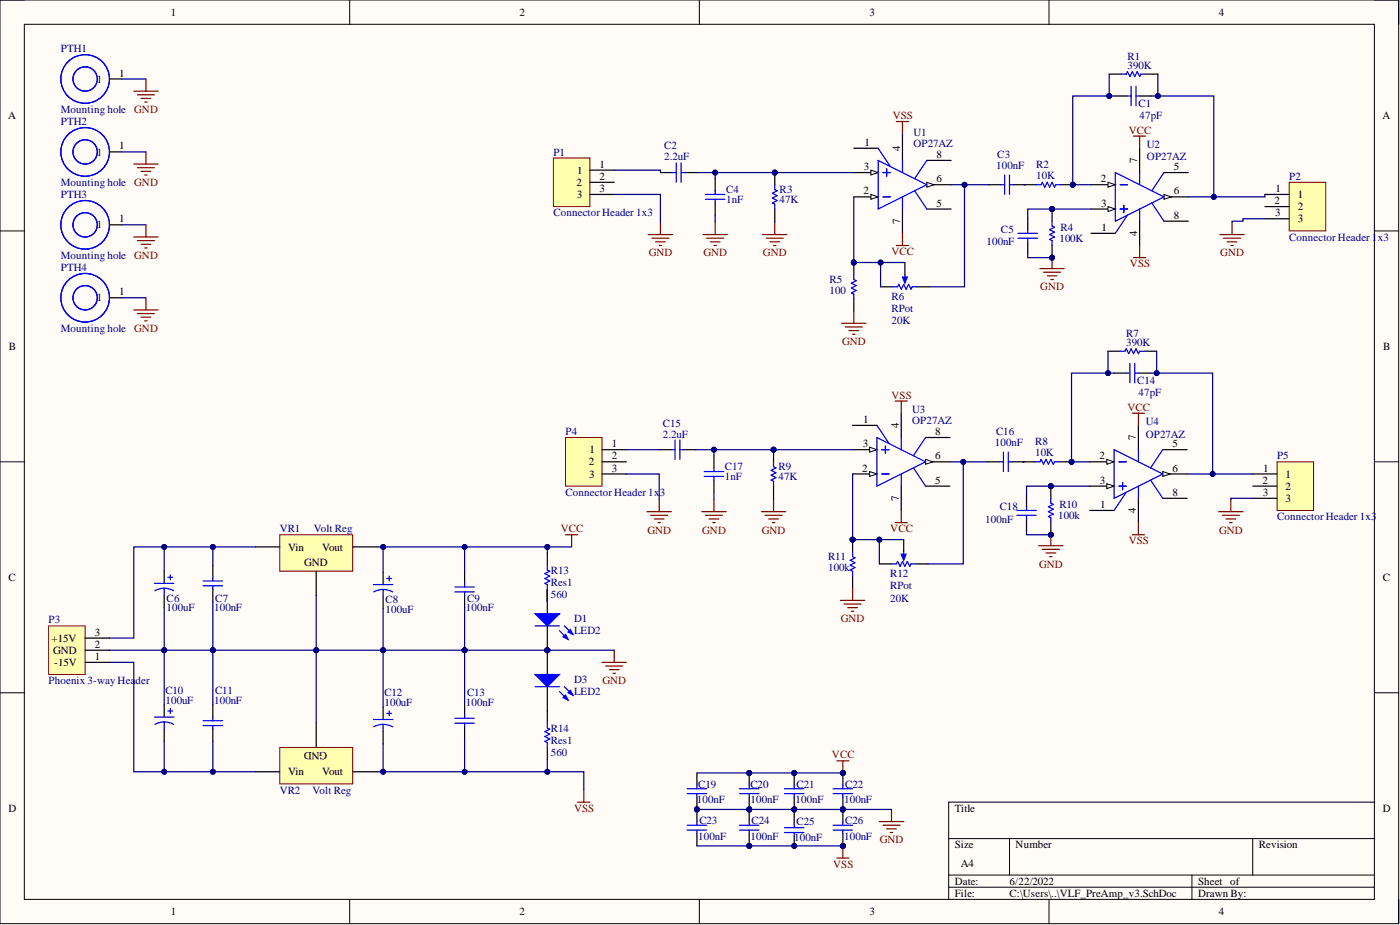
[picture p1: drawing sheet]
<svg xmlns="http://www.w3.org/2000/svg" width="292mm" height="193mm" viewBox="0 0 292 193" stroke-linecap="round" stroke-linejoin="round" font-family="sans-serif">
<defs><g id="words">
<g font-size="2.3">
<text x="35.6" y="3.3">1</text>
<text x="108.4" y="3.3">2</text>
<text x="181.4" y="3.3">3</text>
<text x="254.3" y="3.3">4</text>
<text x="20.2" y="17.2">1</text>
<text x="24.9" y="16">1</text>
<text x="1.7" y="24.8">A</text>
<text x="288.4" y="24.8">A</text>
<text x="20.2" y="32.5">1</text>
<text x="24.9" y="31.2">1</text>
<text x="125.1" y="35">1</text>
<text x="180.3" y="35.5">3</text>
<text x="180.3" y="30.4">1</text>
<text x="187.8" y="31.4" transform="rotate(-90 187.8 31.4)">4</text>
<text x="195.4" y="33">8</text>
<text x="237.3" y="34" transform="rotate(-90 237.3 34)">7</text>
<text x="244.9" y="35.5">5</text>
<text x="120.3" y="38.8">2</text>
<text x="120.4" y="41.3">3</text>
<text x="120.5" y="36.3">1</text>
<text x="125.1" y="37.5">2</text>
<text x="125.1" y="40.1">3</text>
<text x="180.2" y="40.6">2</text>
<text x="195.4" y="38">6</text>
<text x="229.7" y="38">2</text>
<text x="244.9" y="40.6">6</text>
<text x="266.1" y="40.1">1</text>
<text x="270.8" y="41.3">1</text>
<text x="20.2" y="47.7">1</text>
<text x="24.9" y="46.4">1</text>
<text x="187.8" y="46.7" transform="rotate(-90 187.8 46.7)">7</text>
<text x="195.4" y="43.1">5</text>
<text x="229.7" y="43.1">3</text>
<text x="244.9" y="45.6">8</text>
<text x="265.9" y="42.6">2</text>
<text x="266" y="45.1">3</text>
<text x="270.8" y="43.9">2</text>
<text x="270.8" y="46.4">3</text>
<text x="229.8" y="48.2">1</text>
<text x="237.3" y="49.3" transform="rotate(-90 237.3 49.3)">4</text>
<text x="20.2" y="62.9">1</text>
<text x="24.9" y="61.6">1</text>
<text x="1.9" y="73">B</text>
<text x="288.6" y="73">B</text>
<text x="180.1" y="88.2">1</text>
<text x="187.5" y="89.2" transform="rotate(-90 187.5 89.2)">4</text>
<text x="123" y="94.6">1</text>
<text x="127.6" y="93.3">1</text>
<text x="127.6" y="95.8">2</text>
<text x="180" y="93.3">3</text>
<text x="195.1" y="90.8">8</text>
<text x="195.1" y="95.8">6</text>
<text x="229.4" y="95.8">2</text>
<text x="237" y="91.8" transform="rotate(-90 237 91.8)">7</text>
<text x="244.6" y="93.3">5</text>
<text x="122.8" y="97.1">2</text>
<text x="122.9" y="99.6">3</text>
<text x="127.6" y="98.4">3</text>
<text x="179.9" y="98.4">2</text>
<text x="195.1" y="100.9">5</text>
<text x="229.5" y="100.9">3</text>
<text x="244.6" y="98.4">6</text>
<text x="263.4" y="100.9">2</text>
<text x="263.6" y="98.4">1</text>
<text x="268.2" y="99.6">1</text>
<text x="187.5" y="104.5" transform="rotate(-90 187.5 104.5)">7</text>
<text x="229.6" y="106">1</text>
<text x="237" y="107.1" transform="rotate(-90 237 107.1)">4</text>
<text x="244.6" y="103.4">8</text>
<text x="263.5" y="103.4">3</text>
<text x="268.2" y="102.2">2</text>
<text x="268.2" y="104.7">3</text>
<text x="60.1" y="114.9">Vin</text>
<text x="63.4" y="118.2">GND</text>
<text x="67.2" y="114.9">Vout</text>
<text x="1.8" y="121.2">C</text>
<text x="288.5" y="121.2">C</text>
<text x="10.7" y="133.9">+15V</text>
<text x="11.1" y="136.4">GND</text>
<text x="19.8" y="137.7">1</text>
<text x="19.8" y="135.1">2</text>
<text x="19.8" y="132.6">3</text>
<text x="11.3" y="138.9">-15V</text>
<text x="60.1" y="161.8">Vin</text>
<text x="67.2" y="161.8">Vout</text>
<text x="68.3" y="156.9" transform="rotate(-180 68.3 156.9)">GND</text>
<text x="1.8" y="169.4">D</text>
<text x="199.2" y="169.4">Title</text>
<text x="288.5" y="169.4">D</text>
<text x="199.2" y="177">Size</text>
<text x="211.9" y="177">Number</text>
<text x="262.6" y="177">Revision</text>
<text x="199.2" y="184.6">Date:</text>
<text x="200.5" y="180.8">A4</text>
<text x="210.6" y="184.6">6/22/2022</text>
<text x="250" y="184.6">Sheet of</text>
<text x="35.6" y="190.9">1</text>
<text x="108.4" y="190.9">2</text>
<text x="181.4" y="190.9">3</text>
<text x="199.2" y="187.1">File:</text>
<text x="210.6" y="187.1">C:\Users\..\VLF_PreAmp_v3.SchDoc</text>
<text x="250" y="187.1">Drawn By:</text>
<text x="254.3" y="190.9">4</text>
</g>
<g font-size="2.3" fill="#000080">
<text x="12.7" y="10.9">PTH1</text>
<text x="235.2" y="14.4">390K</text>
<text x="235.2" y="12.4">R1</text>
<text x="12.7" y="23.6">Mounting hole</text>
<text x="237.5" y="22.3">C1</text>
<text x="12.7" y="26.1">PTH2</text>
<text x="190.6" y="28.4">U1</text>
<text x="237.8" y="24.8">47pF</text>
<text x="115.5" y="32.5">P1</text>
<text x="138.6" y="33.5">2.2uF</text>
<text x="138.6" y="31.2">C2</text>
<text x="190.6" y="30.7">OP27AZ</text>
<text x="207.8" y="35.2">100nF</text>
<text x="208.1" y="33">C3</text>
<text x="216.2" y="35">R2</text>
<text x="239.3" y="30.9">U2</text>
<text x="239.3" y="33.5">OP27AZ</text>
<text x="12.7" y="38.8">Mounting hole</text>
<text x="12.7" y="41.3">PTH3</text>
<text x="151.5" y="40.3">C4</text>
<text x="162.7" y="40.3">R3</text>
<text x="216.2" y="37.3">10K</text>
<text x="269" y="37.5">P2</text>
<text x="115.5" y="45.1">Connector Header 1x3</text>
<text x="151.5" y="42.3">1nF</text>
<text x="162.7" y="42.3">47K</text>
<text x="205.8" y="51.2">100nF</text>
<text x="208.8" y="48.7">C5</text>
<text x="221" y="50.5">100K</text>
<text x="221.3" y="48.2">R4</text>
<text x="269" y="50.2">Connector Header 1</text>
<text x="287.4" y="50.2">x3</text>
<text x="12.7" y="54">Mounting hole</text>
<text x="12.7" y="56.5">PTH4</text>
<text x="173.1" y="59.1">R5</text>
<text x="173.1" y="61.4">100</text>
<text x="186" y="62.6">R6</text>
<text x="186" y="65.2">RPot</text>
<text x="12.7" y="69.2">Mounting hole</text>
<text x="186" y="67.7">20K</text>
<text x="235" y="70.2">R7</text>
<text x="235" y="72.3">390K</text>
<text x="237.3" y="80.1">C14</text>
<text x="237.5" y="82.7">47pF</text>
<text x="138.3" y="89">C15</text>
<text x="190.3" y="86.2">U3</text>
<text x="190.3" y="88.5">OP27AZ</text>
<text x="239" y="88.7">U4</text>
<text x="118" y="90.8">P4</text>
<text x="138.3" y="91.3">2.2uF</text>
<text x="207.6" y="93">100nF</text>
<text x="207.8" y="90.8">C16</text>
<text x="216" y="95.1">10K</text>
<text x="216" y="92.8">R8</text>
<text x="239" y="91.3">OP27AZ</text>
<text x="266.5" y="95.8">P5</text>
<text x="151.2" y="100.1">1nF</text>
<text x="151.2" y="98.1">C17</text>
<text x="162.4" y="100.1">47K</text>
<text x="162.4" y="98.1">R9</text>
<text x="118" y="103.4">Connector Header 1x</text>
<text x="137.6" y="103.4">3</text>
<text x="208.6" y="106.5">C18</text>
<text x="221" y="106">R10</text>
<text x="58.4" y="111.1">VR1</text>
<text x="65.5" y="111.1">Volt Reg</text>
<text x="205.5" y="109">100nF</text>
<text x="220.8" y="108.3">100k</text>
<text x="266.5" y="108.5">Connector Header 1x3</text>
<text x="115" y="119.7">R13</text>
<text x="172.8" y="119.2">100k</text>
<text x="172.8" y="116.9">R11</text>
<text x="34.8" y="125.5">C6</text>
<text x="44.9" y="125.5">C7</text>
<text x="80.4" y="125.8">C8</text>
<text x="97.4" y="125.5">C9</text>
<text x="115" y="124.7">560</text>
<text x="115" y="122.2">Res1</text>
<text x="185.8" y="125.5">20K</text>
<text x="185.8" y="120.4">R12</text>
<text x="185.8" y="123">RPot</text>
<text x="10.2" y="130.1">P3</text>
<text x="34.8" y="127.5">100uF</text>
<text x="44.7" y="127.5">100nF</text>
<text x="80.4" y="127.8">100uF</text>
<text x="97.2" y="127.5">100nF</text>
<text x="119.8" y="129.8">D1</text>
<text x="119.8" y="132.4">LED2</text>
<text x="10.2" y="142.7">Phoenix 3-way Header</text>
<text x="119.8" y="142.5">D3</text>
<text x="34.5" y="146.8">100uF</text>
<text x="34.5" y="144.8">C10</text>
<text x="44.7" y="146.8">100nF</text>
<text x="44.9" y="144.8">C11</text>
<text x="80.2" y="147.3">100uF</text>
<text x="80.2" y="145.3">C12</text>
<text x="97.2" y="147.3">100nF</text>
<text x="97.4" y="145.3">C13</text>
<text x="119.8" y="145">LED2</text>
<text x="115" y="152.6">R14</text>
<text x="115" y="155.2">Res1</text>
<text x="115" y="157.7">560</text>
<text x="58.4" y="165.6">VR2</text>
<text x="65.2" y="165.6">Volt Reg</text>
<text x="145.4" y="167.6">100nF</text>
<text x="145.7" y="164.3">C19</text>
<text x="156.6" y="167.6">100nF</text>
<text x="156.6" y="164.3">C20</text>
<text x="166" y="167.6">100nF</text>
<text x="166.2" y="164.3">C21</text>
<text x="176.1" y="167.6">100nF</text>
<text x="176.4" y="164.3">C22</text>
<text x="145.9" y="171.9">C23</text>
<text x="156.8" y="171.9">C24</text>
<text x="166.2" y="172.2">C25</text>
<text x="176.4" y="171.9">C26</text>
<text x="145.7" y="175.2">100nF</text>
<text x="156.6" y="175.2">100nF</text>
<text x="165.7" y="175.5">100nF</text>
<text x="176.1" y="175.2">100nF</text>
</g>
<g font-size="2.3" fill="#800000">
<text x="28" y="23.6">GND</text>
<text x="186.3" y="24.8">VSS</text>
<text x="235.5" y="27.9">VCC</text>
<text x="28" y="38.8">GND</text>
<text x="135.3" y="53.5">GND</text>
<text x="146.8" y="53.5">GND</text>
<text x="159.2" y="53.5">GND</text>
<text x="186" y="53.2">VCC</text>
<text x="254.6" y="53.5">GND</text>
<text x="28" y="54">GND</text>
<text x="235.7" y="55.8">VSS</text>
<text x="217.1" y="60.6">GND</text>
<text x="28" y="69.2">GND</text>
<text x="175.7" y="72">GND</text>
<text x="186" y="83.2">VSS</text>
<text x="235.2" y="85.7">VCC</text>
<text x="117" y="111.1">VCC</text>
<text x="135.1" y="111.3">GND</text>
<text x="146.5" y="111.3">GND</text>
<text x="158.9" y="111.3">GND</text>
<text x="185.8" y="111.1">VCC</text>
<text x="235.5" y="113.6">VSS</text>
<text x="254.4" y="111.3">GND</text>
<text x="216.8" y="118.4">GND</text>
<text x="175.4" y="129.8">GND</text>
<text x="125.7" y="142.7">GND</text>
<text x="173.6" y="158.2">VCC</text>
<text x="119.8" y="169.4">VSS</text>
<text x="183.6" y="176">GND</text>
<text x="173.8" y="181">VSS</text>
</g>
</g></defs>
<path d="M0 0h291.8v192.7h-291.8z" fill-rule="evenodd" fill="#fffcf8"/>
<path d="M0 0h291.8v192.7h-291.8z" fill="none" stroke="#000" stroke-width=".21"/>
<path d="M5.1 5.1h281.7v182.5h-281.7z" fill-rule="evenodd" fill="#fffcf8"/>
<g fill="none" stroke="#000" stroke-width=".21">
<path d="M0 0h5.1M73 0v5.1M145.9 0v5.1M218.9 0v5.1M286.8 0h5v5.1M5.1 5.1h281.7v182.5h-281.7zM0 48.2h5.1M286.8 48.2h5M0 96.3h5.1M286.8 96.3h5M0 144.5h5.1M286.8 144.5h5"/>
<path d="M197.9 174.9h88.9M210.6 174.9v7.7M261.4 174.9v7.7M286.8 167.3h-88.9v20.3M73 187.6v5.1M145.9 187.6v5.1M197.9 182.6h88.9M197.9 185.1h88.9M218.9 187.6v5.1M248.7 182.6v5M291.8 187.6v5.1"/>
</g>
<circle cx="161.6" cy="36" r=".51" fill="#000080"/>
<circle cx="161.6" cy="36" r=".51" fill="none" stroke="#000080" stroke-width=".21"/>
<path d="M161.6 36v2.5M161.6 43.6v2.5" fill="none" stroke="#000" stroke-width=".25"/>
<circle cx="161.6" cy="36" r=".51" fill="#000080"/>
<circle cx="161.6" cy="36" r=".51" fill="none" stroke="#000080" stroke-width=".21"/>
<path d="M140.3 36h.8M141.1 34v4M142.1 34v4M142.1 36h.8M161.6 38.5v1.1l.6 .2-1.1 .5 1.1 .5-1.1 .5 1.1 .5-1.1 .5 .5 .3v1" fill="none" stroke="#00f" stroke-width=".25"/>
<path d="M137.8 36h2.5M142.9 36h2.5M178.1 36h5.1M193.4 33.5h5" fill="none" stroke="#000" stroke-width=".25"/>
<path d="M181.7 35.5l1.5 .5-1.5 .5z" fill="#f8fcff"/>
<path d="M181.7 35.5l1.5 .5-1.5 .5z" fill="none" stroke="#000" stroke-width=".21"/>
<path d="M178.1 41.1h5.1" fill="none" stroke="#000" stroke-width=".25"/>
<path d="M181.7 40.6l1.5 .5-1.5 .5z" fill="#f8fcff"/>
<path d="M181.7 40.6l1.5 .5-1.5 .5z" fill="none" stroke="#000" stroke-width=".21"/>
<path d="M193.4 38.5h5" fill="none" stroke="#000" stroke-width=".25"/>
<path d="M193.4 38l1.5 .5-1.5 .5z" fill="#f8fcff"/>
<path d="M193.4 38l1.5 .5-1.5 .5z" fill="none" stroke="#000" stroke-width=".21"/>
<path d="M178.1 30.9h5.1M188.3 28.4v5.1M188.3 43.6v5.1M193.4 43.6h5M227.6 43.6h5.1M242.9 46.1h5" fill="none" stroke="#000" stroke-width=".25"/>
<path d="M183.2 33.5l10.2 5-10.2 5.1zM183.2 30.9l2.6 3.8M184.2 36h1.6M185 35.2v1.6M188.3 33.5v2.5M190.8 39.8l2.6 3.8M193.4 33.5l-2.6 3.8M184.2 41.1h1.6M188.3 41.1v2.5" fill="none" stroke="#00f" stroke-width=".25"/>
<path d="M231.2 43.1l1.5 .5-1.5 .5z" fill="#f8fcff"/>
<path d="M231.2 43.1l1.5 .5-1.5 .5z" fill="none" stroke="#000" stroke-width=".21"/>
<path d="M227.6 38.5h5.1" fill="none" stroke="#000" stroke-width=".25"/>
<path d="M231.2 38l1.5 .5-1.5 .5z" fill="#f8fcff"/>
<path d="M231.2 38l1.5 .5-1.5 .5z" fill="none" stroke="#000" stroke-width=".21"/>
<path d="M242.9 41.1h5" fill="none" stroke="#000" stroke-width=".25"/>
<path d="M242.9 40.6l1.5 .5-1.5 .5z" fill="#f8fcff"/>
<path d="M242.9 40.6l1.5 .5-1.5 .5z" fill="none" stroke="#000" stroke-width=".21"/>
<path d="M149.2 37.3v2.5M237.8 30.9v5.1M242.9 36h5M149.2 42.3v2.6M227.6 48.7h5.1M237.8 46.1v5.1" fill="none" stroke="#000" stroke-width=".25"/>
<g fill="none" stroke="#00f" stroke-width=".25">
<path d="M149.2 39.8v.8M232.7 36l10.2 5.1-10.2 5zM233.7 38.5h1.5M237.8 36v2.5M242.9 36l-2.6 3.8M147.2 40.6h4M147.2 41.6h4M149.2 41.6v.7M233.7 43.6h1.5M234.5 42.8v1.6M235.2 44.9l-2.5 3.8M237.8 43.6v2.5"/>
<path d="M240.3 42.3l2.6 3.8"/>
</g>
<circle cx="178.1" cy="54.8" r=".51" fill="#000080"/>
<circle cx="178.1" cy="54.8" r=".51" fill="none" stroke="#000080" stroke-width=".21"/>
<path d="M178.1 54.8v2.5M178.1 62.4v2.5" fill="none" stroke="#000" stroke-width=".25"/>
<circle cx="178.1" cy="54.8" r=".51" fill="#000080"/>
<circle cx="178.1" cy="54.8" r=".51" fill="none" stroke="#000080" stroke-width=".21"/>
<path d="M178.1 57.3v1l.5 .3-1 .5 1 .5-1 .5 1 .5-1 .5 .5 .3v1M188.8 57.3v1.3" fill="none" stroke="#00f" stroke-width=".25"/>
<path d="M183.7 59.8h2.6M191.3 59.8h2.6" fill="none" stroke="#000" stroke-width=".25"/>
<path d="M188.3 57.8h1l-.5 1.3z" fill="#00f"/>
<path d="M208.8 38.5h.8M209.6 36.5v4.1M210.6 36.5v4.1M210.6 38.5h.8M186.3 59.8h1l.2-.5 .5 1 .5-1 .6 1 .5-1 .5 1 .2-.5h1M188.3 57.8h1l-.5 1.3z" fill="none" stroke="#00f" stroke-width=".25"/>
<path d="M206.3 38.5h2.5M211.4 38.5h2.5M188.8 54.8v2.5" fill="none" stroke="#000" stroke-width=".25"/>
<circle cx="223.8" cy="38.5" r=".51" fill="#000080"/>
<circle cx="223.8" cy="38.5" r=".51" fill="none" stroke="#000080" stroke-width=".21"/>
<path d="M221.3 38.5h2.5" fill="none" stroke="#000" stroke-width=".25"/>
<circle cx="223.8" cy="38.5" r=".51" fill="#000080"/>
<circle cx="223.8" cy="38.5" r=".51" fill="none" stroke="#000080" stroke-width=".21"/>
<path d="M231.4 15.5h2.6M239 15.5h2.6M213.7 38.5h2.5M232.7 20h2.5M237.8 20h2.5" fill="none" stroke="#000" stroke-width=".25"/>
<path d="M234 15.5h1l.2-.5 .5 1 .6-1 .5 1 .5-1 .5 1 .2-.5h1M236 18v4.1M237 18v4.1M216.2 38.5h1l.3-.5 .5 1 .5-1 .5 1 .5-1 .5 1 .3-.5h1M235.2 20h.8M237 20h.8" fill="none" stroke="#00f" stroke-width=".25"/>
<circle cx="219.5" cy="53.8" r=".51" fill="#000080"/>
<circle cx="219.5" cy="53.8" r=".51" fill="none" stroke="#000080" stroke-width=".21"/>
<circle cx="219.5" cy="43.6" r=".51" fill="#000080"/>
<circle cx="219.5" cy="43.6" r=".51" fill="none" stroke="#000080" stroke-width=".21"/>
<path d="M219.5 51.2v2.5" fill="none" stroke="#000" stroke-width=".25"/>
<circle cx="219.5" cy="53.8" r=".51" fill="#000080"/>
<circle cx="219.5" cy="53.8" r=".51" fill="none" stroke="#000080" stroke-width=".21"/>
<path d="M219.5 43.6v2.5" fill="none" stroke="#000" stroke-width=".25"/>
<circle cx="219.5" cy="43.6" r=".51" fill="#000080"/>
<circle cx="219.5" cy="43.6" r=".51" fill="none" stroke="#000080" stroke-width=".21"/>
<g fill="none" stroke="#00f" stroke-width=".25">
<path d="M212.4 49.7h4.1M212.4 48.7h4.1M214.4 47.9v.8M214.4 49.7v.8M219.5 46.1v1.1l.5 .2-1 .5 1 .5-1 .5 1 .5-1 .5 .5 .3v1M42.4 121.2h4M42.4 122.2h4M44.4 120.4v.8M44.4 122.2v.8M42.4 150.4h4M42.4 151.4h4M44.4 149.6v.8"/>
<path d="M44.4 151.4v.7"/>
</g>
<path d="M214.4 45.4v2.5M214.4 50.5v2.5M44.4 117.9v2.5M44.4 123v2.5M44.4 147.1v2.5M44.4 152.1v2.6" fill="none" stroke="#000" stroke-width=".25"/>
<g fill="none" stroke="#800000" stroke-width=".25">
<path d="M135.3 48.9h5M136 49.7h3.6M136.8 50.5h2M137.5 51.2h.5M137.8 46.4v2.5M146.7 48.9h5.1M147.4 49.7h3.6M148.2 50.5h2M149 51.2h.5M149.2 46.4v2.5M159.1 48.9h5.1M159.9 49.7h3.5"/>
<path d="M160.6 50.5h2.1M161.4 51.2h.5M161.6 46.4v2.5M217 56h5M217.7 56.8h3.6M218.5 57.6h2M219.3 58.3h.5M219.5 53.5v2.5M254.5 48.9h5.1M255.3 49.7h3.5M256 50.5h2.1M256.8 51.2h.5"/>
<path d="M257.1 46.4v2.5M175.6 67.4h5.1M176.4 68.2h3.5M177.1 69h2.1M177.9 69.7h.5M178.1 64.9v2.5"/>
</g>
<circle cx="161.4" cy="93.8" r=".51" fill="#000080"/>
<circle cx="161.4" cy="93.8" r=".51" fill="none" stroke="#000080" stroke-width=".21"/>
<path d="M161.4 93.8v2.5M161.4 101.4v2.6" fill="none" stroke="#000" stroke-width=".25"/>
<circle cx="161.4" cy="93.8" r=".51" fill="#000080"/>
<circle cx="161.4" cy="93.8" r=".51" fill="none" stroke="#000080" stroke-width=".21"/>
<path d="M140.1 93.8h.7M140.8 91.8v4M141.9 91.8v4M141.9 93.8h.7M161.4 96.3v1.1l.5 .2-1 .5 1 .5-1 .5 1 .5-1 .5 .5 .3v1" fill="none" stroke="#00f" stroke-width=".25"/>
<path d="M137.5 93.8h2.6M142.6 93.8h2.6M177.9 93.8h5.1M193.1 91.3h5.1" fill="none" stroke="#000" stroke-width=".25"/>
<path d="M181.4 93.3l1.6 .5-1.6 .5z" fill="#f8fcff"/>
<path d="M181.4 93.3l1.6 .5-1.6 .5z" fill="none" stroke="#000" stroke-width=".21"/>
<path d="M177.9 98.9h5.1" fill="none" stroke="#000" stroke-width=".25"/>
<path d="M181.4 98.4l1.6 .5-1.6 .5z" fill="#f8fcff"/>
<path d="M181.4 98.4l1.6 .5-1.6 .5z" fill="none" stroke="#000" stroke-width=".21"/>
<path d="M193.1 96.3h5.1" fill="none" stroke="#000" stroke-width=".25"/>
<path d="M193.1 95.8l1.5 .5-1.5 .6z" fill="#f8fcff"/>
<path d="M193.1 95.8l1.5 .5-1.5 .6z" fill="none" stroke="#000" stroke-width=".21"/>
<path d="M177.9 88.7h5.1M188 86.2v5.1M188 101.4v5.1M193.1 101.4h5.1M227.4 101.4h5M242.6 104h5.1" fill="none" stroke="#000" stroke-width=".25"/>
<path d="M183 91.3l10.1 5-10.1 5.1zM183 88.7l2.5 3.8M184 98.9h1.5M184 93.8h1.5M184.7 93v1.6M188 91.3v2.5M188 98.9v2.5M190.6 97.6l2.5 3.8M193.1 91.3l-2.5 3.8" fill="none" stroke="#00f" stroke-width=".25"/>
<path d="M230.9 100.9l1.5 .5-1.5 .5z" fill="#f8fcff"/>
<path d="M230.9 100.9l1.5 .5-1.5 .5z" fill="none" stroke="#000" stroke-width=".21"/>
<path d="M227.4 96.3h5" fill="none" stroke="#000" stroke-width=".25"/>
<path d="M230.9 95.8l1.5 .5-1.5 .6z" fill="#f8fcff"/>
<path d="M230.9 95.8l1.5 .5-1.5 .6z" fill="none" stroke="#000" stroke-width=".21"/>
<path d="M242.6 98.9h5.1" fill="none" stroke="#000" stroke-width=".25"/>
<path d="M242.6 98.4l1.5 .5-1.5 .5z" fill="#f8fcff"/>
<path d="M242.6 98.4l1.5 .5-1.5 .5z" fill="none" stroke="#000" stroke-width=".21"/>
<path d="M149 95.1v2.5M237.5 88.7v5.1M242.6 93.8h5.1M149 100.1v2.6M227.4 106.5h5M237.5 104v5" fill="none" stroke="#000" stroke-width=".25"/>
<g fill="none" stroke="#00f" stroke-width=".25">
<path d="M146.9 98.4h4.1M146.9 99.4h4.1M149 97.6v.8M149 99.4v.7M232.4 93.8l10.2 5.1-10.2 5.1zM233.5 96.3h1.5M237.5 93.8v2.5M242.6 93.8l-2.5 3.8M233.5 101.4h1.5M234.2 100.7v1.5M235 102.7l-2.6 3.8M237.5 101.4v2.6"/>
<path d="M240.1 100.1l2.5 3.9"/>
</g>
<circle cx="177.9" cy="112.6" r=".51" fill="#000080"/>
<circle cx="177.9" cy="112.6" r=".51" fill="none" stroke="#000080" stroke-width=".21"/>
<path d="M177.9 112.6v2.5M177.9 120.2v2.5" fill="none" stroke="#000" stroke-width=".25"/>
<circle cx="177.9" cy="112.6" r=".51" fill="#000080"/>
<circle cx="177.9" cy="112.6" r=".51" fill="none" stroke="#000080" stroke-width=".21"/>
<path d="M177.9 115.1v1l.5 .3-1 .5 1 .5-1 .5 1 .5-1 .5 .5 .3v1M188.5 115.1v1.3" fill="none" stroke="#00f" stroke-width=".25"/>
<path d="M183.5 117.6h2.5M191.1 117.6h2.5" fill="none" stroke="#000" stroke-width=".25"/>
<path d="M188 115.6h1.1l-.6 1.3z" fill="#00f"/>
<path d="M208.6 96.3h.8M209.4 94.3v4.1M210.4 94.3v4.1M210.4 96.3h.7M186 117.6h1l.3-.5 .5 1.1 .5-1.1 .5 1.1 .5-1.1 .5 1.1 .3-.6h1M188 115.6h1.1l-.6 1.3z" fill="none" stroke="#00f" stroke-width=".25"/>
<path d="M206.1 96.3h2.5M211.1 96.3h2.6M188.5 112.6v2.5" fill="none" stroke="#000" stroke-width=".25"/>
<circle cx="223.6" cy="96.3" r=".51" fill="#000080"/>
<circle cx="223.6" cy="96.3" r=".51" fill="none" stroke="#000080" stroke-width=".21"/>
<path d="M221 96.3h2.6" fill="none" stroke="#000" stroke-width=".25"/>
<circle cx="223.6" cy="96.3" r=".51" fill="#000080"/>
<circle cx="223.6" cy="96.3" r=".51" fill="none" stroke="#000080" stroke-width=".21"/>
<path d="M231.2 73.3h2.5M232.4 77.8h2.6M237.5 77.8h2.6M238.8 73.3h2.5M213.4 96.3h2.6" fill="none" stroke="#000" stroke-width=".25"/>
<path d="M233.7 73.3h1l.3-.5 .5 1 .5-1 .5 1 .5-1 .5 1 .3-.5h1M235 77.8h.7M235.7 75.8v4.1M236.8 75.8v4.1M236.8 77.8h.7M216 96.3h1l.2-.5 .5 1.1 .5-1.1 .5 1.1 .6-1.1 .5 1.1 .2-.6h1" fill="none" stroke="#00f" stroke-width=".25"/>
<circle cx="219.3" cy="111.6" r=".51" fill="#000080"/>
<circle cx="219.3" cy="111.6" r=".51" fill="none" stroke="#000080" stroke-width=".21"/>
<circle cx="219.3" cy="101.4" r=".51" fill="#000080"/>
<circle cx="219.3" cy="101.4" r=".51" fill="none" stroke="#000080" stroke-width=".21"/>
<path d="M219.3 109v2.6" fill="none" stroke="#000" stroke-width=".25"/>
<circle cx="219.3" cy="111.6" r=".51" fill="#000080"/>
<circle cx="219.3" cy="111.6" r=".51" fill="none" stroke="#000080" stroke-width=".21"/>
<path d="M219.3 101.4v2.6" fill="none" stroke="#000" stroke-width=".25"/>
<circle cx="219.3" cy="101.4" r=".51" fill="#000080"/>
<circle cx="219.3" cy="101.4" r=".51" fill="none" stroke="#000080" stroke-width=".21"/>
<g fill="none" stroke="#00f" stroke-width=".25">
<path d="M35.5 119.9v1M212.1 107.5h4.1M212.1 106.5h4.1M214.2 105.7v.8M214.2 107.5v.8M219.3 104v1l.5 .2-1.1 .5 1.1 .5-1.1 .5 1.1 .5-1.1 .6 .6 .2v1M32.2 121.7h4.1M34.3 122.7l.8 .1 1.1 .4M34.3 122.7l-.9 .1-1.1 .4M34.3 122.7v1.5M35 120.4h1M77.9 122h4.1"/>
<path d="M79.9 123l.9 .1 1.1 .4M79.9 123l-.8 .1-1.1 .4M79.9 123v1.5M80.7 120.7h1M81.2 120.2v1M94.9 122.5h4.1M94.9 123.5h4.1M96.9 121.7v.8M96.9 123.5v.7M32.2 149.6h4.1M34.3 150.6l.8 .1 1.1 .4M34.3 150.6l-.9 .1-1.1 .4"/>
<path d="M34.3 150.6v1.5M35 148.3h1M35.5 147.8v1M77.9 150.1h4.1M79.9 151.1l.9 .1 1.1 .4M79.9 151.1l-.8 .1-1.1 .4M79.9 151.1v1.5M80.7 148.8h1M81.2 148.3v1M94.9 149.8h4.1M94.9 150.9h4.1M96.9 149.1v.7"/>
<path d="M96.9 150.9v.7"/>
</g>
<g fill="none" stroke="#000" stroke-width=".25">
<path d="M34.3 119.2v2.5M79.9 119.4v2.6M96.9 119.2v2.5M214.2 103.2v2.5M214.2 108.3v2.5M34.3 124.2v2.6M79.9 124.5v2.5M96.9 124.2v2.6M34.3 147.1v2.5M34.3 152.1v2.6M79.9 147.6v2.5M79.9 152.6v2.6"/>
<path d="M96.9 146.5v2.6M96.9 151.6v2.6"/>
</g>
<g fill="none" stroke="#800000" stroke-width=".25">
<path d="M118 111.6h2.5M119.3 111.6v2.5M135 106.7h5.1M135.8 107.5h3.5M136.5 108.3h2.1M137.3 109h.5M137.5 104.2v2.5M146.4 106.7h5.1M147.2 107.5h3.5M147.9 108.3h2.1M148.7 109h.5M149 104.2v2.5"/>
<path d="M158.9 106.7h5M159.6 107.5h3.6M160.4 108.3h2M161.1 109h.5M161.4 104.2v2.5M216.7 113.8h5.1M217.5 114.6h3.5M218.2 115.4h2.1M219 116.1h.5M219.3 111.3v2.5M254.3 106.7h5M255 107.5h3.6"/>
<path d="M255.8 108.3h2M256.6 109h.5M256.8 104.2v2.5M125.6 138.2h5.1M126.4 138.9h3.5M127.1 139.7h2.1M128.2 135.6v2.6M175.4 125.3h5M176.1 126h3.6M176.9 126.8h2M177.6 127.5h.5M177.9 122.7v2.6"/>
<path d="M127.9 140.5h.5M120.5 167.3h2.6M121.8 164.8v2.5"/>
</g>
<path d="M58.4 111.6h15.2v7.6h-15.2z" fill-rule="evenodd" fill="#ffffb0"/>
<path d="M58.4 111.6h15.2v7.6h-15.2z" fill="none" stroke="#800000" stroke-width=".21"/>
<path d="M53.3 114.1h5.1M66 119.2v5M73.6 114.1h5.1" fill="none" stroke="#000" stroke-width=".25"/>
<path d="M58.4 155.9h15.2v7.6h-15.2z" fill-rule="evenodd" fill="#ffffb0"/>
<path d="M58.4 155.9h15.2v7.6h-15.2z" fill="none" stroke="#800000" stroke-width=".21"/>
<path d="M114.2 115.4v2.5M114.2 123v2.5M66 150.9v5M114.2 148.3v2.6M114.2 155.9v2.6M53.3 161h5.1M73.6 161h5.1" fill="none" stroke="#000" stroke-width=".25"/>
<path d="M114.2 117.9v1l.5 .3-1 .5 1 .5-1 .5 1 .5-1 .5 .5 .3v1M114.2 150.9v1l.5 .2-1 .5 1 .5-1 .5 1 .6-1 .5 .5 .2v1" fill="none" stroke="#00f" stroke-width=".25"/>
<circle cx="114.2" cy="135.6" r=".51" fill="#000080"/>
<circle cx="114.2" cy="135.6" r=".51" fill="none" stroke="#000080" stroke-width=".21"/>
<path d="M114.2 123v5M114.2 130.6v5" fill="none" stroke="#000" stroke-width=".25"/>
<circle cx="114.2" cy="135.6" r=".51" fill="#000080"/>
<circle cx="114.2" cy="135.6" r=".51" fill="none" stroke="#000080" stroke-width=".21"/>
<path d="M111.7 128h5l-2.5 2.6z" fill="#00f"/>
<path d="M111.7 128h5l-2.5 2.6zM116.7 131.6l1.8 1.8M117.7 130.6l1.8 1.8" fill="none" stroke="#00f" stroke-width=".25"/>
<path d="M117.5 132.9l.5-.5 .5 1z" fill="#00f"/>
<path d="M117.5 132.9l.5-.5 .5 1z" fill="none" stroke="#00f" stroke-width=".25"/>
<path d="M118.5 131.8l.5-.5 .5 1.1z" fill="#00f"/>
<path d="M111.7 130.6h5M118.5 131.8l.5-.5 .5 1.1z" fill="none" stroke="#00f" stroke-width=".25"/>
<circle cx="114.2" cy="135.6" r=".51" fill="#000080"/>
<circle cx="114.2" cy="135.6" r=".51" fill="none" stroke="#000080" stroke-width=".21"/>
<path d="M114.2 135.6v5.1" fill="none" stroke="#000" stroke-width=".25"/>
<circle cx="114.2" cy="135.6" r=".51" fill="#000080"/>
<circle cx="114.2" cy="135.6" r=".51" fill="none" stroke="#000080" stroke-width=".21"/>
<path d="M114.2 143.3v5" fill="none" stroke="#000" stroke-width=".25"/>
<path d="M111.7 140.7h5l-2.5 2.6z" fill="#00f"/>
<path d="M111.7 140.7h5l-2.5 2.6zM116.7 144.3l1.8 1.7M117.7 143.3l1.8 1.7" fill="none" stroke="#00f" stroke-width=".25"/>
<path d="M117.5 145.5l.5-.5 .5 1z" fill="#00f"/>
<path d="M117.5 145.5l.5-.5 .5 1z" fill="none" stroke="#00f" stroke-width=".25"/>
<path d="M118.5 144.5l.5-.5 .5 1z" fill="#00f"/>
<path d="M111.7 143.3h5M118.5 144.5l.5-.5 .5 1z" fill="none" stroke="#00f" stroke-width=".25"/>
<circle cx="145.4" cy="168.9" r=".51" fill="#000080"/>
<circle cx="145.4" cy="168.9" r=".51" fill="none" stroke="#000080" stroke-width=".21"/>
<path d="M145.4 166.3v2.6" fill="none" stroke="#000" stroke-width=".25"/>
<circle cx="145.4" cy="168.9" r=".51" fill="#000080"/>
<circle cx="145.4" cy="168.9" r=".51" fill="none" stroke="#000080" stroke-width=".21"/>
<path d="M145.4 161.3v2.5" fill="none" stroke="#000" stroke-width=".25"/>
<path d="M143.4 164.6h4M143.4 165.6h4M145.4 163.8v.8M145.4 165.6v.7" fill="none" stroke="#00f" stroke-width=".25"/>
<circle cx="145.4" cy="168.9" r=".51" fill="#000080"/>
<circle cx="145.4" cy="168.9" r=".51" fill="none" stroke="#000080" stroke-width=".21"/>
<path d="M145.4 168.9v2.5M145.4 173.9v2.6" fill="none" stroke="#000" stroke-width=".25"/>
<circle cx="145.4" cy="168.9" r=".51" fill="#000080"/>
<circle cx="145.4" cy="168.9" r=".51" fill="none" stroke="#000080" stroke-width=".21"/>
<path d="M143.4 172.2h4M143.4 173.2h4M145.4 171.4v.8M145.4 173.2v.7" fill="none" stroke="#00f" stroke-width=".25"/>
<circle cx="156.3" cy="168.9" r=".51" fill="#000080"/>
<circle cx="156.3" cy="168.9" r=".51" fill="none" stroke="#000080" stroke-width=".21"/>
<circle cx="156.3" cy="161.3" r=".51" fill="#000080"/>
<circle cx="156.3" cy="161.3" r=".51" fill="none" stroke="#000080" stroke-width=".21"/>
<path d="M156.3 166.3v2.6" fill="none" stroke="#000" stroke-width=".25"/>
<circle cx="156.3" cy="168.9" r=".51" fill="#000080"/>
<circle cx="156.3" cy="168.9" r=".51" fill="none" stroke="#000080" stroke-width=".21"/>
<path d="M156.3 161.3v2.5" fill="none" stroke="#000" stroke-width=".25"/>
<circle cx="156.3" cy="161.3" r=".51" fill="#000080"/>
<circle cx="156.3" cy="161.3" r=".51" fill="none" stroke="#000080" stroke-width=".21"/>
<path d="M154.3 164.6h4M154.3 165.6h4M156.3 163.8v.8M156.3 165.6v.7" fill="none" stroke="#00f" stroke-width=".25"/>
<circle cx="156.3" cy="176.5" r=".51" fill="#000080"/>
<circle cx="156.3" cy="176.5" r=".51" fill="none" stroke="#000080" stroke-width=".21"/>
<circle cx="156.3" cy="168.9" r=".51" fill="#000080"/>
<circle cx="156.3" cy="168.9" r=".51" fill="none" stroke="#000080" stroke-width=".21"/>
<path d="M156.3 173.9v2.6" fill="none" stroke="#000" stroke-width=".25"/>
<circle cx="156.3" cy="176.5" r=".51" fill="#000080"/>
<circle cx="156.3" cy="176.5" r=".51" fill="none" stroke="#000080" stroke-width=".21"/>
<path d="M156.3 168.9v2.5" fill="none" stroke="#000" stroke-width=".25"/>
<circle cx="156.3" cy="168.9" r=".51" fill="#000080"/>
<circle cx="156.3" cy="168.9" r=".51" fill="none" stroke="#000080" stroke-width=".21"/>
<path d="M154.3 172.2h4M154.3 173.2h4M156.3 171.4v.8M156.3 173.2v.7" fill="none" stroke="#00f" stroke-width=".25"/>
<circle cx="165.7" cy="168.9" r=".51" fill="#000080"/>
<circle cx="165.7" cy="168.9" r=".51" fill="none" stroke="#000080" stroke-width=".21"/>
<circle cx="165.7" cy="161.3" r=".51" fill="#000080"/>
<circle cx="165.7" cy="161.3" r=".51" fill="none" stroke="#000080" stroke-width=".21"/>
<path d="M165.7 166.3v2.6" fill="none" stroke="#000" stroke-width=".25"/>
<circle cx="165.7" cy="168.9" r=".51" fill="#000080"/>
<circle cx="165.7" cy="168.9" r=".51" fill="none" stroke="#000080" stroke-width=".21"/>
<path d="M165.7 161.3v2.5" fill="none" stroke="#000" stroke-width=".25"/>
<circle cx="165.7" cy="161.3" r=".51" fill="#000080"/>
<circle cx="165.7" cy="161.3" r=".51" fill="none" stroke="#000080" stroke-width=".21"/>
<path d="M163.7 164.6h4M163.7 165.6h4M163.7 172.7h4M163.7 173.7h4M165.7 163.8v.8M165.7 165.6v.7M165.7 171.9v.8M165.7 173.7v.7" fill="none" stroke="#00f" stroke-width=".25"/>
<path d="M165.7 169.4v2.5M165.7 174.4v2.6" fill="none" stroke="#000" stroke-width=".25"/>
<circle cx="175.9" cy="168.9" r=".51" fill="#000080"/>
<circle cx="175.9" cy="168.9" r=".51" fill="none" stroke="#000080" stroke-width=".21"/>
<circle cx="175.9" cy="161.3" r=".51" fill="#000080"/>
<circle cx="175.9" cy="161.3" r=".51" fill="none" stroke="#000080" stroke-width=".21"/>
<path d="M175.9 166.3v2.6" fill="none" stroke="#000" stroke-width=".25"/>
<circle cx="175.9" cy="168.9" r=".51" fill="#000080"/>
<circle cx="175.9" cy="168.9" r=".51" fill="none" stroke="#000080" stroke-width=".21"/>
<path d="M175.9 161.3v2.5" fill="none" stroke="#000" stroke-width=".25"/>
<circle cx="175.9" cy="161.3" r=".51" fill="#000080"/>
<circle cx="175.9" cy="161.3" r=".51" fill="none" stroke="#000080" stroke-width=".21"/>
<path d="M173.8 164.6h4.1M173.8 165.6h4.1M175.9 163.8v.8M175.9 165.6v.7" fill="none" stroke="#00f" stroke-width=".25"/>
<circle cx="175.9" cy="176.5" r=".51" fill="#000080"/>
<circle cx="175.9" cy="176.5" r=".51" fill="none" stroke="#000080" stroke-width=".21"/>
<circle cx="175.9" cy="168.9" r=".51" fill="#000080"/>
<circle cx="175.9" cy="168.9" r=".51" fill="none" stroke="#000080" stroke-width=".21"/>
<path d="M175.9 173.9v2.6" fill="none" stroke="#000" stroke-width=".25"/>
<circle cx="175.9" cy="176.5" r=".51" fill="#000080"/>
<circle cx="175.9" cy="176.5" r=".51" fill="none" stroke="#000080" stroke-width=".21"/>
<path d="M175.9 168.9v2.5" fill="none" stroke="#000" stroke-width=".25"/>
<circle cx="175.9" cy="168.9" r=".51" fill="#000080"/>
<circle cx="175.9" cy="168.9" r=".51" fill="none" stroke="#000080" stroke-width=".21"/>
<path d="M173.8 172.2h4.1M173.8 173.2h4.1M175.9 171.4v.8M175.9 173.2v.7" fill="none" stroke="#00f" stroke-width=".25"/>
<path d="M174.6 158.7h2.5M175.9 158.7v2.6M183.5 171.4h5M184.2 172.2h3.6M185 172.9h2M185.8 173.7h.5M186 168.9v2.5" fill="none" stroke="#800000" stroke-width=".25"/>
<circle cx="175.9" cy="161.3" r=".51" fill="#000080"/>
<circle cx="175.9" cy="161.3" r=".51" fill="none" stroke="#000080" stroke-width=".21"/>
<path d="M174.6 179h2.5M175.9 176.5v2.5" fill="none" stroke="#800000" stroke-width=".25"/>
<circle cx="175.9" cy="176.5" r=".51" fill="#000080"/>
<circle cx="175.9" cy="176.5" r=".51" fill="none" stroke="#000080" stroke-width=".21"/>
<g fill="none" stroke="#800000" stroke-width=".25">
<path d="M187 25.4h2.6M188.3 25.4v2.5M236.5 28.4h2.5M237.8 28.4v2.5M187 51.2h2.6M188.3 48.7v2.5M236.5 53.7h2.5M237.8 51.2v2.5M186.8 83.7h2.5M188 83.7v2.5M236.3 86.2h2.5M237.5 86.2v2.5"/>
<path d="M186.8 109h2.5M188 106.5v2.5M236.3 111.6h2.5M237.5 109v2.6"/>
</g>
<path d="M10.2 130.6h7.6v10.1h-7.6z" fill-rule="evenodd" fill="#ffffb0"/>
<path d="M10.2 130.6h7.6v10.1h-7.6z" fill="none" stroke="#800000" stroke-width=".21"/>
<path d="M17.8 138.2h5M17.8 135.6h5M17.8 133.1h5" fill="none" stroke="#000" stroke-width=".25"/>
<path d="M115.5 33h7.6v10.1h-7.6z" fill-rule="evenodd" fill="#ffffb0"/>
<path d="M115.5 33h7.6v10.1h-7.6z" fill="none" stroke="#800000" stroke-width=".21"/>
<path d="M123.1 35.5h5.1M123.1 38h5.1M123.1 40.6h5.1" fill="none" stroke="#000" stroke-width=".25"/>
<path d="M118 91.3h7.6v10.1h-7.6z" fill-rule="evenodd" fill="#ffffb0"/>
<path d="M118 91.3h7.6v10.1h-7.6z" fill="none" stroke="#800000" stroke-width=".21"/>
<path d="M125.6 93.8h5.1M125.6 96.3h5.1M125.6 98.9h5.1" fill="none" stroke="#000" stroke-width=".25"/>
<path d="M269 38h7.6v10.2h-7.6z" fill-rule="evenodd" fill="#ffffb0"/>
<path d="M269 38h7.6v10.2h-7.6z" fill="none" stroke="#800000" stroke-width=".21"/>
<path d="M263.9 40.6h5.1M263.9 43.1h5.1M263.9 45.6h5.1" fill="none" stroke="#000" stroke-width=".25"/>
<path d="M266.5 96.3h7.6v10.2h-7.6z" fill-rule="evenodd" fill="#ffffb0"/>
<path d="M266.5 96.3h7.6v10.2h-7.6z" fill="none" stroke="#800000" stroke-width=".21"/>
<path d="M22.8 16.5h2.6M22.8 31.7h2.6M22.8 46.9h2.6M22.8 62.1h2.6M261.4 98.9h5.1M261.4 101.4h5.1M261.4 104h5.1" fill="none" stroke="#000" stroke-width=".25"/>
<g fill="none" stroke="#00f" stroke-width=".25">
<circle cx="17.8" cy="16.5" r="5.1"/>
<circle cx="17.8" cy="16.5" r="2.54"/>
<circle cx="17.8" cy="31.7" r="5.1"/>
<circle cx="17.8" cy="31.7" r="2.54"/>
<circle cx="17.8" cy="46.9" r="5.1"/>
<circle cx="17.8" cy="46.9" r="2.54"/>
<circle cx="17.8" cy="62.1" r="5.1"/>
<circle cx="17.8" cy="62.1" r="2.54"/>
</g>
<g fill="none" stroke="#800000" stroke-width=".25">
<path d="M27.9 19h5.1M28.7 19.8h3.5M30.5 16.5v2.5M27.9 34.2h5.1M28.7 35h3.5M29.4 35.7h2.1M29.4 20.5h2.1M30.2 36.5h.5M30.2 21.3h.5M30.5 31.7v2.5M27.9 49.4h5.1M28.7 50.2h3.5"/>
<path d="M29.4 51h2.1M30.2 51.7h.5M30.5 46.9v2.5M27.9 64.7h5.1M28.7 65.4h3.5M29.4 66.2h2.1M30.2 66.9h.5M30.5 62.1v2.6"/>
</g>
<path d="M145.4 36h32.7" fill="none" stroke="#000080" stroke-width=".25"/>
<circle cx="161.6" cy="36" r=".51" fill="#000080"/>
<circle cx="161.6" cy="36" r=".51" fill="none" stroke="#000080" stroke-width=".21"/>
<circle cx="149.2" cy="36" r=".51" fill="#000080"/>
<circle cx="149.2" cy="36" r=".51" fill="none" stroke="#000080" stroke-width=".21"/>
<path d="M149.2 36v1.3" fill="none" stroke="#000080" stroke-width=".25"/>
<circle cx="149.2" cy="36" r=".51" fill="#000080"/>
<circle cx="149.2" cy="36" r=".51" fill="none" stroke="#000080" stroke-width=".21"/>
<path d="M198.4 38.5h2.8v21.3h-7.3" fill="none" stroke="#000080" stroke-width=".25"/>
<circle cx="201.2" cy="38.5" r=".51" fill="#000080"/>
<circle cx="201.2" cy="38.5" r=".51" fill="none" stroke="#000080" stroke-width=".21"/>
<path d="M201.2 38.5h5.1" fill="none" stroke="#000080" stroke-width=".25"/>
<circle cx="201.2" cy="38.5" r=".51" fill="#000080"/>
<circle cx="201.2" cy="38.5" r=".51" fill="none" stroke="#000080" stroke-width=".21"/>
<path d="M227.6 43.6h-13.2v1.8" fill="none" stroke="#000080" stroke-width=".25"/>
<circle cx="219.5" cy="43.6" r=".51" fill="#000080"/>
<circle cx="219.5" cy="43.6" r=".51" fill="none" stroke="#000080" stroke-width=".21"/>
<path d="M241.6 15.5v4.5h-1.3" fill="none" stroke="#000080" stroke-width=".25"/>
<circle cx="241.6" cy="20" r=".51" fill="#000080"/>
<circle cx="241.6" cy="20" r=".51" fill="none" stroke="#000080" stroke-width=".21"/>
<path d="M231.4 15.5v4.5h1.3" fill="none" stroke="#000080" stroke-width=".25"/>
<circle cx="231.4" cy="20" r=".51" fill="#000080"/>
<circle cx="231.4" cy="20" r=".51" fill="none" stroke="#000080" stroke-width=".21"/>
<path d="M241.6 20h11.7v21.1h-5.4" fill="none" stroke="#000080" stroke-width=".25"/>
<circle cx="241.6" cy="20" r=".51" fill="#000080"/>
<circle cx="241.6" cy="20" r=".51" fill="none" stroke="#000080" stroke-width=".21"/>
<circle cx="253.3" cy="41.1" r=".51" fill="#000080"/>
<circle cx="253.3" cy="41.1" r=".51" fill="none" stroke="#000080" stroke-width=".21"/>
<path d="M214.4 53v.7h5.1v-.2" fill="none" stroke="#000080" stroke-width=".25"/>
<circle cx="219.5" cy="53.8" r=".51" fill="#000080"/>
<circle cx="219.5" cy="53.8" r=".51" fill="none" stroke="#000080" stroke-width=".21"/>
<path d="M149.2 44.9v1.5M44.4 135.6v11.5" fill="none" stroke="#000080" stroke-width=".25"/>
<circle cx="44.4" cy="135.6" r=".51" fill="#000080"/>
<circle cx="44.4" cy="135.6" r=".51" fill="none" stroke="#000080" stroke-width=".21"/>
<path d="M213.7 38.5h.2M231.4 20h-7.6v18.5h3.8" fill="none" stroke="#000080" stroke-width=".25"/>
<circle cx="231.4" cy="20" r=".51" fill="#000080"/>
<circle cx="231.4" cy="20" r=".51" fill="none" stroke="#000080" stroke-width=".21"/>
<circle cx="223.8" cy="38.5" r=".51" fill="#000080"/>
<circle cx="223.8" cy="38.5" r=".51" fill="none" stroke="#000080" stroke-width=".21"/>
<path d="M161.6 46.1v.3M145.2 93.8h32.7" fill="none" stroke="#000080" stroke-width=".25"/>
<circle cx="161.4" cy="93.8" r=".51" fill="#000080"/>
<circle cx="161.4" cy="93.8" r=".51" fill="none" stroke="#000080" stroke-width=".21"/>
<circle cx="149" cy="93.8" r=".51" fill="#000080"/>
<circle cx="149" cy="93.8" r=".51" fill="none" stroke="#000080" stroke-width=".21"/>
<path d="M149 93.8v1.3" fill="none" stroke="#000080" stroke-width=".25"/>
<circle cx="149" cy="93.8" r=".51" fill="#000080"/>
<circle cx="149" cy="93.8" r=".51" fill="none" stroke="#000080" stroke-width=".21"/>
<path d="M198.2 96.3h2.8v21.3h-7.4" fill="none" stroke="#000080" stroke-width=".25"/>
<circle cx="201" cy="96.3" r=".51" fill="#000080"/>
<circle cx="201" cy="96.3" r=".51" fill="none" stroke="#000080" stroke-width=".21"/>
<path d="M201 96.3h5.1" fill="none" stroke="#000080" stroke-width=".25"/>
<circle cx="201" cy="96.3" r=".51" fill="#000080"/>
<circle cx="201" cy="96.3" r=".51" fill="none" stroke="#000080" stroke-width=".21"/>
<path d="M227.4 101.4h-13.2v1.8" fill="none" stroke="#000080" stroke-width=".25"/>
<circle cx="219.3" cy="101.4" r=".51" fill="#000080"/>
<circle cx="219.3" cy="101.4" r=".51" fill="none" stroke="#000080" stroke-width=".21"/>
<path d="M241.3 73.3v4.5h-1.2" fill="none" stroke="#000080" stroke-width=".25"/>
<circle cx="241.3" cy="77.8" r=".51" fill="#000080"/>
<circle cx="241.3" cy="77.8" r=".51" fill="none" stroke="#000080" stroke-width=".21"/>
<path d="M231.2 73.3v4.5h1.2" fill="none" stroke="#000080" stroke-width=".25"/>
<circle cx="231.2" cy="77.8" r=".51" fill="#000080"/>
<circle cx="231.2" cy="77.8" r=".51" fill="none" stroke="#000080" stroke-width=".21"/>
<path d="M241.3 77.8h11.7v21.1h-5.3" fill="none" stroke="#000080" stroke-width=".25"/>
<circle cx="241.3" cy="77.8" r=".51" fill="#000080"/>
<circle cx="241.3" cy="77.8" r=".51" fill="none" stroke="#000080" stroke-width=".21"/>
<circle cx="253" cy="98.9" r=".51" fill="#000080"/>
<circle cx="253" cy="98.9" r=".51" fill="none" stroke="#000080" stroke-width=".21"/>
<path d="M214.2 110.8v.8h5.1v-.3" fill="none" stroke="#000080" stroke-width=".25"/>
<circle cx="219.3" cy="111.6" r=".51" fill="#000080"/>
<circle cx="219.3" cy="111.6" r=".51" fill="none" stroke="#000080" stroke-width=".21"/>
<path d="M231.2 77.8h-7.6v18.5h3.8M213.4 96.3h.3M149 102.7v1.5" fill="none" stroke="#000080" stroke-width=".25"/>
<circle cx="231.2" cy="77.8" r=".51" fill="#000080"/>
<circle cx="231.2" cy="77.8" r=".51" fill="none" stroke="#000080" stroke-width=".21"/>
<circle cx="223.6" cy="96.3" r=".51" fill="#000080"/>
<circle cx="223.6" cy="96.3" r=".51" fill="none" stroke="#000080" stroke-width=".21"/>
<path d="M161.4 104v.2M79.9 127v8.6" fill="none" stroke="#000080" stroke-width=".25"/>
<circle cx="79.9" cy="135.6" r=".51" fill="#000080"/>
<circle cx="79.9" cy="135.6" r=".51" fill="none" stroke="#000080" stroke-width=".21"/>
<path d="M79.9 114.1v5.3" fill="none" stroke="#000080" stroke-width=".25"/>
<circle cx="79.9" cy="114.1" r=".51" fill="#000080"/>
<circle cx="79.9" cy="114.1" r=".51" fill="none" stroke="#000080" stroke-width=".21"/>
<path d="M177.9 98.9v13.7" fill="none" stroke="#000080" stroke-width=".25"/>
<circle cx="177.9" cy="112.6" r=".51" fill="#000080"/>
<circle cx="177.9" cy="112.6" r=".51" fill="none" stroke="#000080" stroke-width=".21"/>
<path d="M183.5 112.6h5" fill="none" stroke="#000080" stroke-width=".25"/>
<circle cx="183.5" cy="112.6" r=".51" fill="#000080"/>
<circle cx="183.5" cy="112.6" r=".51" fill="none" stroke="#000080" stroke-width=".21"/>
<path d="M177.9 112.6h5.6v5" fill="none" stroke="#000080" stroke-width=".25"/>
<circle cx="177.9" cy="112.6" r=".51" fill="#000080"/>
<circle cx="177.9" cy="112.6" r=".51" fill="none" stroke="#000080" stroke-width=".21"/>
<circle cx="183.5" cy="112.6" r=".51" fill="#000080"/>
<circle cx="183.5" cy="112.6" r=".51" fill="none" stroke="#000080" stroke-width=".21"/>
<path d="M178.1 41.1v13.7" fill="none" stroke="#000080" stroke-width=".25"/>
<circle cx="178.1" cy="54.8" r=".51" fill="#000080"/>
<circle cx="178.1" cy="54.8" r=".51" fill="none" stroke="#000080" stroke-width=".21"/>
<path d="M183.7 54.8h5.1" fill="none" stroke="#000080" stroke-width=".25"/>
<circle cx="183.7" cy="54.8" r=".51" fill="#000080"/>
<circle cx="183.7" cy="54.8" r=".51" fill="none" stroke="#000080" stroke-width=".21"/>
<path d="M178.1 54.8h5.6v5" fill="none" stroke="#000080" stroke-width=".25"/>
<circle cx="178.1" cy="54.8" r=".51" fill="#000080"/>
<circle cx="178.1" cy="54.8" r=".51" fill="none" stroke="#000080" stroke-width=".21"/>
<circle cx="183.7" cy="54.8" r=".51" fill="#000080"/>
<circle cx="183.7" cy="54.8" r=".51" fill="none" stroke="#000080" stroke-width=".21"/>
<path d="M96.9 114.1v5.1" fill="none" stroke="#000080" stroke-width=".25"/>
<circle cx="96.9" cy="114.1" r=".51" fill="#000080"/>
<circle cx="96.9" cy="114.1" r=".51" fill="none" stroke="#000080" stroke-width=".21"/>
<path d="M114.2 123v2.5M175.9 176.5h-10.2v.5" fill="none" stroke="#000080" stroke-width=".25"/>
<circle cx="165.7" cy="176.5" r=".51" fill="#000080"/>
<circle cx="165.7" cy="176.5" r=".51" fill="none" stroke="#000080" stroke-width=".21"/>
<circle cx="175.9" cy="176.5" r=".51" fill="#000080"/>
<circle cx="175.9" cy="176.5" r=".51" fill="none" stroke="#000080" stroke-width=".21"/>
<path d="M145.4 176.5h20.3" fill="none" stroke="#000080" stroke-width=".25"/>
<circle cx="165.7" cy="176.5" r=".51" fill="#000080"/>
<circle cx="165.7" cy="176.5" r=".51" fill="none" stroke="#000080" stroke-width=".21"/>
<circle cx="156.3" cy="176.5" r=".51" fill="#000080"/>
<circle cx="156.3" cy="176.5" r=".51" fill="none" stroke="#000080" stroke-width=".21"/>
<path d="M175.9 168.9h-10.2v.5" fill="none" stroke="#000080" stroke-width=".25"/>
<circle cx="175.9" cy="168.9" r=".51" fill="#000080"/>
<circle cx="175.9" cy="168.9" r=".51" fill="none" stroke="#000080" stroke-width=".21"/>
<circle cx="165.7" cy="168.9" r=".51" fill="#000080"/>
<circle cx="165.7" cy="168.9" r=".51" fill="none" stroke="#000080" stroke-width=".21"/>
<path d="M156.3 168.9h9.4" fill="none" stroke="#000080" stroke-width=".25"/>
<circle cx="165.7" cy="168.9" r=".51" fill="#000080"/>
<circle cx="165.7" cy="168.9" r=".51" fill="none" stroke="#000080" stroke-width=".21"/>
<circle cx="156.3" cy="168.9" r=".51" fill="#000080"/>
<circle cx="156.3" cy="168.9" r=".51" fill="none" stroke="#000080" stroke-width=".21"/>
<path d="M145.4 168.9h10.9" fill="none" stroke="#000080" stroke-width=".25"/>
<circle cx="156.3" cy="168.9" r=".51" fill="#000080"/>
<circle cx="156.3" cy="168.9" r=".51" fill="none" stroke="#000080" stroke-width=".21"/>
<circle cx="145.4" cy="168.9" r=".51" fill="#000080"/>
<circle cx="145.4" cy="168.9" r=".51" fill="none" stroke="#000080" stroke-width=".21"/>
<path d="M145.4 161.3h30.5" fill="none" stroke="#000080" stroke-width=".25"/>
<circle cx="156.3" cy="161.3" r=".51" fill="#000080"/>
<circle cx="156.3" cy="161.3" r=".51" fill="none" stroke="#000080" stroke-width=".21"/>
<circle cx="165.7" cy="161.3" r=".51" fill="#000080"/>
<circle cx="165.7" cy="161.3" r=".51" fill="none" stroke="#000080" stroke-width=".21"/>
<circle cx="175.9" cy="161.3" r=".51" fill="#000080"/>
<circle cx="175.9" cy="161.3" r=".51" fill="none" stroke="#000080" stroke-width=".21"/>
<path d="M175.9 168.9h10.1" fill="none" stroke="#000080" stroke-width=".25"/>
<circle cx="175.9" cy="168.9" r=".51" fill="#000080"/>
<circle cx="175.9" cy="168.9" r=".51" fill="none" stroke="#000080" stroke-width=".21"/>
<path d="M128.2 35.5h9.6v.5M188.3 27.9v.5M128.2 40.6h9.6v5.8M96.9 135.6v10.9" fill="none" stroke="#000080" stroke-width=".25"/>
<circle cx="96.9" cy="135.6" r=".51" fill="#000080"/>
<circle cx="96.9" cy="135.6" r=".51" fill="none" stroke="#000080" stroke-width=".21"/>
<path d="M96.9 126.8v8.8" fill="none" stroke="#000080" stroke-width=".25"/>
<circle cx="96.9" cy="135.6" r=".51" fill="#000080"/>
<circle cx="96.9" cy="135.6" r=".51" fill="none" stroke="#000080" stroke-width=".21"/>
<path d="M263.9 40.6v.5h-10.6" fill="none" stroke="#000080" stroke-width=".25"/>
<circle cx="253.3" cy="41.1" r=".51" fill="#000080"/>
<circle cx="253.3" cy="41.1" r=".51" fill="none" stroke="#000080" stroke-width=".21"/>
<path d="M263.9 45.6h-4.6v.5h-2.2v.3M253 98.9h8.4" fill="none" stroke="#000080" stroke-width=".25"/>
<circle cx="253" cy="98.9" r=".51" fill="#000080"/>
<circle cx="253" cy="98.9" r=".51" fill="none" stroke="#000080" stroke-width=".21"/>
<path d="M130.7 98.9h6.8v5.3M130.7 93.8h6.8M78.7 114.1h40.6M261.4 104h-4.6v.2" fill="none" stroke="#000080" stroke-width=".25"/>
<circle cx="79.9" cy="114.1" r=".51" fill="#000080"/>
<circle cx="79.9" cy="114.1" r=".51" fill="none" stroke="#000080" stroke-width=".21"/>
<circle cx="96.9" cy="114.1" r=".51" fill="#000080"/>
<circle cx="96.9" cy="114.1" r=".51" fill="none" stroke="#000080" stroke-width=".21"/>
<circle cx="114.2" cy="114.1" r=".51" fill="#000080"/>
<circle cx="114.2" cy="114.1" r=".51" fill="none" stroke="#000080" stroke-width=".21"/>
<path d="M44.4 135.6h-10.1v11.5" fill="none" stroke="#000080" stroke-width=".25"/>
<circle cx="34.3" cy="135.6" r=".51" fill="#000080"/>
<circle cx="34.3" cy="135.6" r=".51" fill="none" stroke="#000080" stroke-width=".21"/>
<circle cx="44.4" cy="135.6" r=".51" fill="#000080"/>
<circle cx="44.4" cy="135.6" r=".51" fill="none" stroke="#000080" stroke-width=".21"/>
<path d="M96.9 135.6h-17v12" fill="none" stroke="#000080" stroke-width=".25"/>
<circle cx="79.9" cy="135.6" r=".51" fill="#000080"/>
<circle cx="79.9" cy="135.6" r=".51" fill="none" stroke="#000080" stroke-width=".21"/>
<circle cx="96.9" cy="135.6" r=".51" fill="#000080"/>
<circle cx="96.9" cy="135.6" r=".51" fill="none" stroke="#000080" stroke-width=".21"/>
<path d="M96.9 135.6h17.3" fill="none" stroke="#000080" stroke-width=".25"/>
<circle cx="96.9" cy="135.6" r=".51" fill="#000080"/>
<circle cx="96.9" cy="135.6" r=".51" fill="none" stroke="#000080" stroke-width=".21"/>
<circle cx="114.2" cy="135.6" r=".51" fill="#000080"/>
<circle cx="114.2" cy="135.6" r=".51" fill="none" stroke="#000080" stroke-width=".21"/>
<path d="M66 135.6v15.3" fill="none" stroke="#000080" stroke-width=".25"/>
<circle cx="66" cy="135.6" r=".51" fill="#000080"/>
<circle cx="66" cy="135.6" r=".51" fill="none" stroke="#000080" stroke-width=".21"/>
<path d="M66 124.2v11.4" fill="none" stroke="#000080" stroke-width=".25"/>
<circle cx="66" cy="135.6" r=".51" fill="#000080"/>
<circle cx="66" cy="135.6" r=".51" fill="none" stroke="#000080" stroke-width=".21"/>
<path d="M44.4 135.6h35.5" fill="none" stroke="#000080" stroke-width=".25"/>
<circle cx="44.4" cy="135.6" r=".51" fill="#000080"/>
<circle cx="44.4" cy="135.6" r=".51" fill="none" stroke="#000080" stroke-width=".21"/>
<circle cx="66" cy="135.6" r=".51" fill="#000080"/>
<circle cx="66" cy="135.6" r=".51" fill="none" stroke="#000080" stroke-width=".21"/>
<circle cx="79.9" cy="135.6" r=".51" fill="#000080"/>
<circle cx="79.9" cy="135.6" r=".51" fill="none" stroke="#000080" stroke-width=".21"/>
<path d="M79.9 155.2v5.8" fill="none" stroke="#000080" stroke-width=".25"/>
<circle cx="79.9" cy="161" r=".51" fill="#000080"/>
<circle cx="79.9" cy="161" r=".51" fill="none" stroke="#000080" stroke-width=".21"/>
<path d="M96.9 154.2v6.8" fill="none" stroke="#000080" stroke-width=".25"/>
<circle cx="96.9" cy="161" r=".51" fill="#000080"/>
<circle cx="96.9" cy="161" r=".51" fill="none" stroke="#000080" stroke-width=".21"/>
<path d="M114.2 158.5v2.5" fill="none" stroke="#000080" stroke-width=".25"/>
<circle cx="114.2" cy="161" r=".51" fill="#000080"/>
<circle cx="114.2" cy="161" r=".51" fill="none" stroke="#000080" stroke-width=".21"/>
<path d="M78.7 161h43.1v3.8" fill="none" stroke="#000080" stroke-width=".25"/>
<circle cx="79.9" cy="161" r=".51" fill="#000080"/>
<circle cx="79.9" cy="161" r=".51" fill="none" stroke="#000080" stroke-width=".21"/>
<circle cx="96.9" cy="161" r=".51" fill="#000080"/>
<circle cx="96.9" cy="161" r=".51" fill="none" stroke="#000080" stroke-width=".21"/>
<circle cx="114.2" cy="161" r=".51" fill="#000080"/>
<circle cx="114.2" cy="161" r=".51" fill="none" stroke="#000080" stroke-width=".21"/>
<path d="M114.2 135.6h14" fill="none" stroke="#000080" stroke-width=".25"/>
<circle cx="114.2" cy="135.6" r=".51" fill="#000080"/>
<circle cx="114.2" cy="135.6" r=".51" fill="none" stroke="#000080" stroke-width=".21"/>
<path d="M114.2 114.1v1.3" fill="none" stroke="#000080" stroke-width=".25"/>
<circle cx="114.2" cy="114.1" r=".51" fill="#000080"/>
<circle cx="114.2" cy="114.1" r=".51" fill="none" stroke="#000080" stroke-width=".21"/>
<path d="M34.3 126.8v8.8" fill="none" stroke="#000080" stroke-width=".25"/>
<circle cx="34.3" cy="135.6" r=".51" fill="#000080"/>
<circle cx="34.3" cy="135.6" r=".51" fill="none" stroke="#000080" stroke-width=".21"/>
<path d="M34.3 114.1v5.1" fill="none" stroke="#000080" stroke-width=".25"/>
<circle cx="34.3" cy="114.1" r=".51" fill="#000080"/>
<circle cx="34.3" cy="114.1" r=".51" fill="none" stroke="#000080" stroke-width=".21"/>
<path d="M44.4 125.5v10.1" fill="none" stroke="#000080" stroke-width=".25"/>
<circle cx="44.4" cy="135.6" r=".51" fill="#000080"/>
<circle cx="44.4" cy="135.6" r=".51" fill="none" stroke="#000080" stroke-width=".21"/>
<path d="M44.4 114.1v3.8" fill="none" stroke="#000080" stroke-width=".25"/>
<circle cx="44.4" cy="114.1" r=".51" fill="#000080"/>
<circle cx="44.4" cy="114.1" r=".51" fill="none" stroke="#000080" stroke-width=".21"/>
<path d="M53.3 114.1h-25.4v19h-5.1" fill="none" stroke="#000080" stroke-width=".25"/>
<circle cx="34.3" cy="114.1" r=".51" fill="#000080"/>
<circle cx="34.3" cy="114.1" r=".51" fill="none" stroke="#000080" stroke-width=".21"/>
<circle cx="44.4" cy="114.1" r=".51" fill="#000080"/>
<circle cx="44.4" cy="114.1" r=".51" fill="none" stroke="#000080" stroke-width=".21"/>
<path d="M22.8 135.6h11.5" fill="none" stroke="#000080" stroke-width=".25"/>
<circle cx="34.3" cy="135.6" r=".51" fill="#000080"/>
<circle cx="34.3" cy="135.6" r=".51" fill="none" stroke="#000080" stroke-width=".21"/>
<path d="M22.8 138.2h5.1v22.8h25.4" fill="none" stroke="#000080" stroke-width=".25"/>
<circle cx="34.3" cy="161" r=".51" fill="#000080"/>
<circle cx="34.3" cy="161" r=".51" fill="none" stroke="#000080" stroke-width=".21"/>
<circle cx="44.4" cy="161" r=".51" fill="#000080"/>
<circle cx="44.4" cy="161" r=".51" fill="none" stroke="#000080" stroke-width=".21"/>
<path d="M34.3 154.7v6.3" fill="none" stroke="#000080" stroke-width=".25"/>
<circle cx="34.3" cy="161" r=".51" fill="#000080"/>
<circle cx="34.3" cy="161" r=".51" fill="none" stroke="#000080" stroke-width=".21"/>
<path d="M44.4 154.7v6.3" fill="none" stroke="#000080" stroke-width=".25"/>
<circle cx="44.4" cy="161" r=".51" fill="#000080"/>
<circle cx="44.4" cy="161" r=".51" fill="none" stroke="#000080" stroke-width=".21"/>
<path d="M25.4 16.5h5.1M25.4 31.7h5.1M25.4 46.9h5.1M25.4 62.1h5.1" fill="none" stroke="#000080" stroke-width=".25"/>
<use href="#words"/>
</svg>
